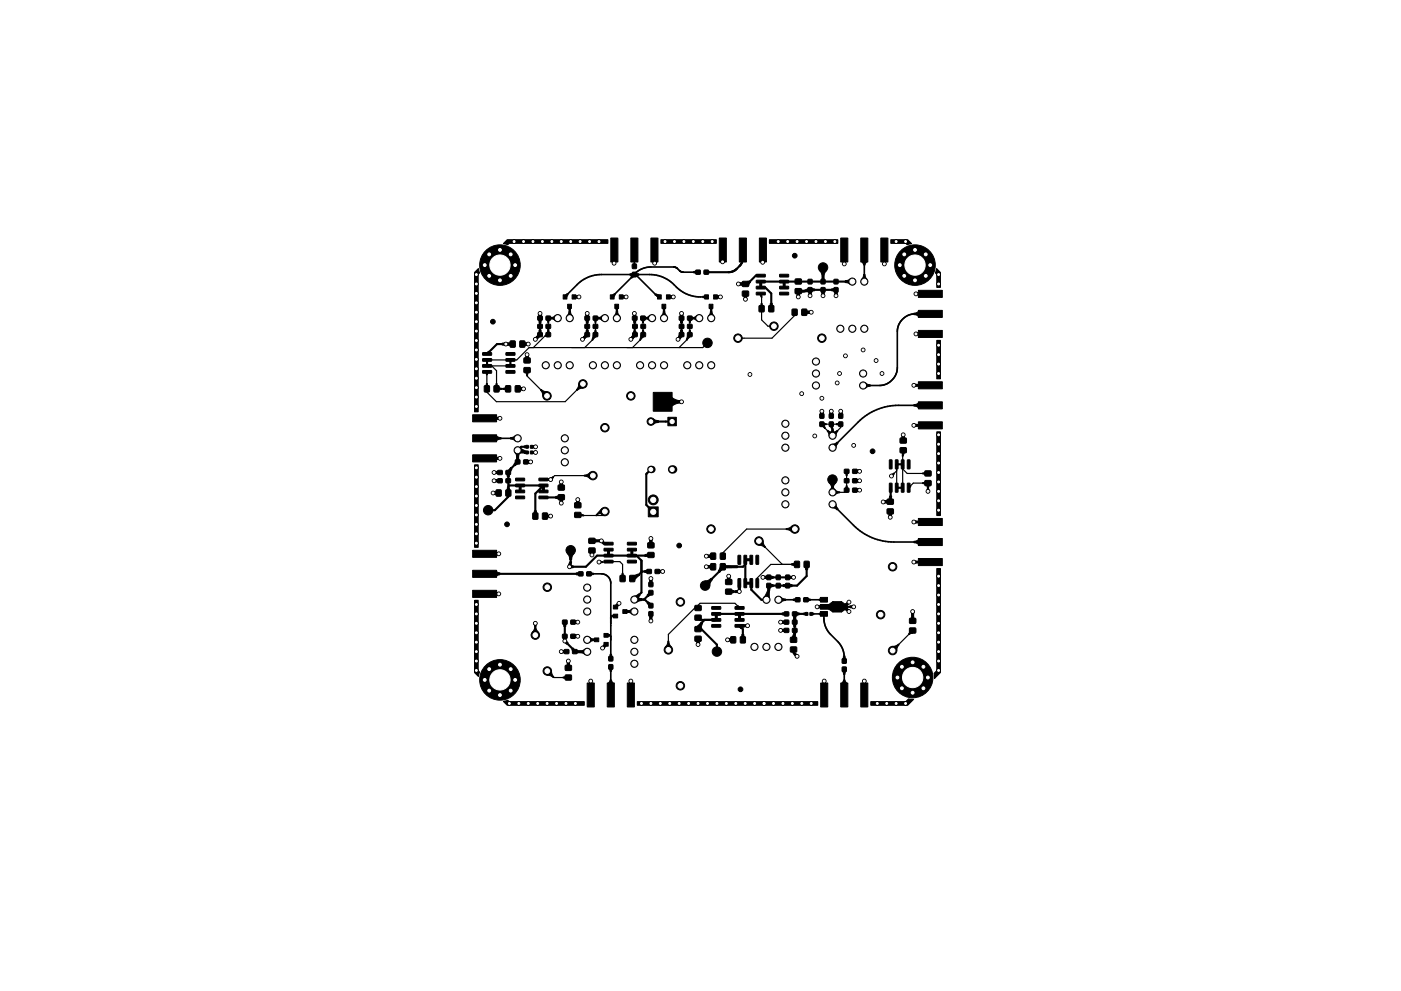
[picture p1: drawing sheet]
<svg xmlns="http://www.w3.org/2000/svg" width="297mm" height="210mm" viewBox="0 0 297 210" stroke-linecap="round" stroke-linejoin="round" font-family="sans-serif">
<g fill="#000" stroke="#000" stroke-width=".21">
<path d="M130 55h.5v.6l-.3 .4-.3-.4zM130.2 52.7l.6 .9-.3 .6h-.5l-.3-.6zM129.5 50.5h1.5v5.1h-1.5zM134 58.3l.6-.2-.1 .6-.5 .3-.3-.2zM133.6 58.1l.6-.2 .5 .3-.5 .4-.6-.2zM134.1 56l.8 .1v.9l-.8-.1zM134.1 57.8h.8v.9h-.8zM134.3 58.2l.5-.3 .6 .2v.3l-.6 .2zM134.5 52.7l.5 .9-.3 .6h-.4l-.3-.6zM133.8 50.5h1.4v5.1h-1.4zM138.6 55.1h.4l.1 .5-.3 .4-.3-.4zM138.8 52.7l.5 .9-.3 .7h-.4l-.4-.7z"/>
<path d="M138 50.5h1.5v5.1h-1.5zM147.1 57.6l.6-.2 .5 .3-.5 .4-.6-.2zM147.5 57.3h.9l.1 .8-.9 .1zM149.3 57.3h.9v.8l-.9 .1zM153 54.8h.4l.1 .5-.3 .4-.3-.4zM153.2 52.7l.6 .9-.4 .7h-.4l-.3-.7zM152.5 50.5h1.5v5.1h-1.5zM156.4 60.2l.4-.2h.5v.5h-.5zM157.5 52.7l.5 .9-.3 .6h-.4l-.3-.6zM156.8 50.5h1.4v5.1h-1.4zM157.4 59.7h1.3v1l-1.3 .1zM158.5 59.7l.4-.1 .2 .3-.4 .6-.7 .2 .2-.7z"/>
<path d="M160.7 58.3l.7 .2-.7 .2zM161.3 59.6l.2 .7h-.4zM161.2 59.7l.7-.2v.5zM161.5 54.8h.5v.6l-.3 .4-.3-.4zM160.4 58.2h1.8l.1 .5-.2 .1h-1.7zM160.4 59.5h1.8l.1 .4-.2 .1h-1.7zM161.7 52.7l.6 .9-.3 .6h-.5l-.3-.6zM161 50.5h1.5v5.1h-1.5zM166.3 59.6l.2 .7h-.5zM165.3 59.5h1.8l.1 .4-.1 .1h-1.7zM165.3 58.2h1.8l.1 .5-.1 .1h-1.7zM168.6 59.2h1.3v1h-1.3z"/>
<path d="M171.3 59.3h.9l-.1 .9h-.8zM174.3 58.8h.4l.1 .6-.3 .6-.3-.6zM174.1 59.3h.8v.9h-.8zM174.5 56.3l.7 1.2-.4 .5-.1 .7h-.4l-.1-.7-.4-.5zM176.8 59.3h.9l-.1 .9h-.8zM178.8 55.2h.4l.1 .5-.3 .5-.3-.5zM179 52.7l.5 .9-.3 .6h-.4l-.3-.6zM178.3 50.5h1.4v5.1h-1.4zM179.2 59.5l1-.3 .9 .5-.9 .6-1-.3zM183.1 58.2h.3l.4 1-.5 .9-.6-.9zM183.3 54.7l.5 .9-.4 .6h-.3l-.4-.6zM182.5 50.5h1.5v5.1h-1.5z"/>
<path d="M187.3 55.2h.4l.1 .5-.3 .5-.3-.5zM187.5 52.7l.5 .9-.3 .6h-.4l-.3-.6zM186.7 50.5h1.6v5.1h-1.6zM103.2 77h.2l.1 .4-.2 .4-.2-.4zM103.3 76.2l.2 .4-.1 .4h-.2l-.1-.4zM103.3 78.8l.2 .3-.2 .4h-.2v-.4zM103.2 77.6l.3-.2 .4 .1v.2l-.4 .1zM103.2 76.4l.3-.2 .4 .1v.2l-.4 .1zM103.5 74.5l.3 .3-.6 .4zM102.3 74.8h1.8l.1 .5-.1 .1h-1.7zM102.3 76.1h1.8l.1 .4-.1 .2h-1.7zM102.3 77.4l1.8-.1 .1 .5-.1 .1h-1.7z"/>
<path d="M102.3 78.6h1.8l.1 .5-.1 .1h-1.7zM106.5 72.8l.5-.1 .4 .3-.4 .3-.5-.1zM107.1 73l.4-.3 .5 .1v.4l-.5 .1zM108.1 77h.2l.1 .4-.2 .4-.2-.4zM107.6 77.5l.4-.1 .3 .2-.3 .2-.4-.1zM107.6 76.3l.4-.1 .3 .2-.3 .2-.4-.1zM108.2 76.2l.2 .4-.1 .4h-.2l-.1-.4zM108.1 76.4l.3-.2 .4 .1v.2l-.4 .1zM107.6 72.8l.7-.2 .7 .4-.7 .4-.7-.2zM108.2 72.4h1v1.2h-1zM107.3 78.6h1.8l.1 .5-.1 .1h-1.7zM107.3 77.4l1.8-.1 .1 .5-.1 .1h-1.7z"/>
<path d="M107.3 76.1h1.8l.1 .4-.1 .2h-1.7zM107.3 74.8h1.8l.1 .5-.1 .1h-1.7zM110.2 72.4h1.1l-.1 1.2h-1zM110.5 73l.7-.4 .7 .2v.4l-.7 .2zM111.5 75.3h.5l.1 .8-.3 .6-.4-.6zM111.8 75.1l.2 .4v.5h-.5v-.5zM111.8 78.3l.3 .6-.2 .8h-.3l-.2-.8zM111.2 72.8l.5-.1 .5 .3-.5 .3-.5-.1zM111.1 78h1.3v1h-1.3zM111.1 76h1.3v1h-1.3zM113.5 71.6l.4-.3 .3 .3-.3 .4-.5 .1zM114 71l.7-.2-.2 .7-.5 .3-.3-.3z"/>
<path d="M114.3 66.6h.4l.1 .6-.3 .5-.3-.5zM114.3 70.1h.4l.1 .6-.3 .5-.3-.5zM114.5 66.3l.3 .5-.1 .5h-.4l-.1-.5zM114 67.1h.9l.1 .8h-.9zM114 70.6h.9l.1 .8h-.9zM114 68.8h.9l.1 .8-.9 .1zM114.5 67.3l.3 .5-.1 .6h-.4l-.1-.6zM115.5 71.2l.9-.4-.2 .7zM116.1 69.6h.3l.2 1.1-.4 .5-.3-.5zM115.8 67.1h.9v.8h-.9zM115.8 70.6h.9v.8h-.9zM115.8 68.8h.9v.8l-.9 .1z"/>
<path d="M116.2 67.3l.4 .5-.2 .6h-.3l-.2-.6zM116 67.5l.6-.3 .6 .2v.2l-.6 .2zM116.7 67.4l.6-.1 .4-.3 .9 .5-.9 .5-.4-.3-.6-.1zM119.4 62.5h.8v.9h-.8zM120.4 64.5h.7v.9h-.7zM119.8 62.6l.4-.3 .3 .2-.3 .5-.5 .1zM120.6 66h.4l.3 1-.5 .9-.5-.9zM120.8 64.8l.2 .5v.5h-.4l-.1-.5zM121.3 62.5h.8v.9h-.8zM121.5 63l.5-.3 .5 .1v.4l-.5 .1zM122 62.8l.5-.1 .4 .3-.4 .3-.5-.1zM123.5 71.6l.4-.3 .3 .3-.3 .4-.5 .1z"/>
<path d="M124 71l.6-.2-.1 .7-.5 .3-.3-.3zM124.3 70.1h.4l.1 .6-.3 .5-.3-.5zM124.3 66.6h.4l.1 .6-.3 .5-.3-.5zM124.5 66.3l.3 .5-.1 .5h-.4l-.1-.5zM124 67.1h.9l.1 .8h-.9zM124 68.8h.9l.1 .8-.9 .1zM124 70.6h.9l.1 .8h-.9zM124.5 67.3l.3 .5-.1 .6h-.4l-.1-.6zM125.8 71l.6-.2-.2 .7-.3 .2-.2 .5-.2-.1zM126.1 70.1h.3l.2 .6-.4 .5-.3-.5zM125.8 67.1h.9v.8h-.9zM125.8 68.8h.9v.8l-.9 .1z"/>
<path d="M125.8 70.6h.9v.8h-.9zM126.2 67.3l.4 .5-.2 .6h-.3l-.2-.6zM126 67.5l.6-.3 .6 .2v.2l-.6 .2zM126.7 67.4l.6-.1 .4-.3 .9 .5-.9 .5-.4-.3-.6-.1zM129.4 62.5h.8v.9h-.8zM130.3 64.5h.9v.9h-.9zM129.8 62.6l.4-.3 .3 .2-.3 .5-.5 .1zM130.6 66h.4l.3 1-.5 .9-.5-.9zM130.8 64.8l.2 .5v.5h-.4l-.1-.5zM131.3 62.5h.8v.9h-.8zM131.5 63l.5-.3 .5 .1v.4l-.5 .1zM132 62.8l.5-.1 .4 .3-.4 .3-.5-.1z"/>
<path d="M133.8 71.6l.4-.3 .3 .3-.4 .4-.5 .1zM134.2 71l.6-.2-.2 .7-.5 .5-.3-.3zM134.5 66.3l.3 .5v.6h-.4l-.2-.6zM134.4 70.2h.4l.1 .5-.3 .5-.3-.5zM134.1 67.1h.9v.8h-.9zM134.6 67.3l.3 .5-.1 .6h-.4l-.1-.6zM134.2 70.6h.9v.8h-.9zM134.2 68.8h.9v.8l-.9 .1zM135.9 71l.6-.2-.1 .7-.3 .2-.3 .5-.2-.1zM136.2 70h.2l.3 .7-.3 .5-.3-.5zM135.9 67.1h.9v.8h-.9zM136.3 67.3l.3 .5-.2 .6h-.2l-.2-.6z"/>
<path d="M135.9 70.6h.9v.8h-.9zM135.9 68.8h.9v.8l-.9 .1zM136.1 67.5l.6-.3 .6 .2v.2l-.6 .2zM136.7 67.4l.6-.1 .4-.3 .9 .5-.9 .5-.4-.3-.6-.1zM138.8 62.6l.3-.3 .7 .3 .1 .5-.5-.1zM139.4 62.5h.8v.9h-.8zM140.3 64.5h.9v.9h-.9zM140.6 66h.4l.3 1-.5 .9-.5-.9zM140.8 64.8l.2 .5v.5h-.4l-.1-.5zM141.3 62.5h.8v.9h-.8zM141.5 63l.5-.3 .5 .1v.4l-.5 .1zM142 62.8l.5-.1 .4 .3-.4 .3-.5-.1z"/>
<path d="M143.8 71.6l.4-.3 .3 .3-.4 .4-.5 .1zM144 71l.6-.2-.1 .7-.5 .6-.3-.3zM144.3 70.1h.4l.1 .6-.3 .5-.3-.5zM144.3 66.6h.4l.1 .6-.3 .5-.3-.5zM144.5 66.3l.3 .5-.1 .5h-.4l-.1-.5zM144 68.8h.9l.1 .8-.9 .1zM144 70.6h.9l.1 .8h-.9zM144 67.1h.9l.1 .8h-.9zM144.5 67.3l.3 .5-.1 .6h-.4l-.1-.6zM145.8 71l.6-.2-.2 .7-.3 .2-.2 .5-.2-.1zM146.1 70.1h.3l.2 .6-.4 .5-.3-.5zM145.8 68.8h.9v.8l-.9 .1z"/>
<path d="M145.8 70.6h.9v.8h-.9zM145.8 67.1h.9v.8h-.9zM146.2 67.3l.4 .5-.2 .6h-.3l-.2-.6zM146 67.5l.6-.3 .6 .2v.2l-.6 .2zM146.7 67.4l.6-.1 .4-.3 .9 .5-.9 .5-.4-.3-.6-.1zM149.4 62.5h.8v.9h-.8zM149 62.8l.5-.1 .5 .3-.5 .3-.5-.1zM150.3 64.5h.9v.9h-.9zM150.6 66h.4l.3 1-.5 .9-.5-.9zM150.8 64.8l.2 .5v.5h-.4l-.1-.5zM151.3 62.5h.8v.9h-.8zM151.5 63l.5-.3 .5 .1v.4l-.5 .1z"/>
<path d="M152 62.8l.5-.1 .4 .3-.4 .3-.5-.1zM157.8 62.7h.5v.5l-.3 .5-.2-.5zM156.9 60l.7-.1 .7 .3-.7 .4-.7-.1zM158 62l.4 .7-.1 .7h-.5l-.1-.7zM157.4 61.8h1.3v1h-1.3zM161.3 62.2l.3 .9h-.2l-.3-.6zM161.1 60.4h.4l-.2 .7zM161.4 64.4h.2l.3 .7-.4 .7-.4-.7zM161 64.9h1v1.2h-1zM161.2 61l.7-.2v.4zM160.4 60.8l1.8-.1 .1 .5-.2 .1h-1.7zM160.4 62h1.8l.1 .5-.2 .1h-1.7z"/>
<path d="M163.3 64.4h.4l.2 .7-.4 .7-.4-.7zM163 64.9h1v1.2h-1zM166 60.4h.5l-.2 .7zM165.3 62h1.8l.1 .5-.1 .1h-1.7zM165.3 60.8l1.8-.1 .1 .5-.1 .1h-1.7zM168 65.6h1v1.3h-1zM169 62.2h.5v.5l-.2 .5-.3-.5zM169.3 61.5l.3 .7-.1 .7h-.5l-.1-.7zM169 61.8l.7-.4 .7 .2v.4l-.7 .2zM168.6 61.3h1.3v1h-1.3zM170 65.6h1v1.3h-1zM170.3 66.2l.6-.3 .8 .1v.5l-.8 .1z"/>
<path d="M170.5 61.6l.9-.4 .6 .3-.6 .3-.9 .2zM171.5 62h.5v.5l-.3 .4-.2-.4zM171.3 61l.9 .1-.1 .9-.8-.1zM171.7 61.3l.4 .5-.1 .6h-.5l-.1-.6zM171.5 61.5l.6-.3 .6 .1v.4l-.6 .1zM171.2 66h.5l.5 .2-.5 .3h-.5zM174.3 62h.4l.1 .5-.3 .4-.3-.4zM174.1 61l.8 .1v.9l-.8-.1zM174.5 61.3l.3 .5-.1 .6h-.4l-.1-.6zM176.3 61.3l.6-.1 .6 .3-.6 .3-.6-.1zM177 62h.5v.5l-.2 .4-.3-.4zM176.8 61l.9 .1-.1 .9-.8-.1z"/>
<path d="M177.3 61.3l.3 .5-.1 .6h-.5l-.1-.6zM194 62.3l.5-.2h.5v.5h-.5zM194 70.8l.5-.2h.5v.5h-.5zM193.7 66.4l1-.3 .9 .5-.9 .5-1-.3zM195.8 62.1l.9-.3 .9 .5-.9 .6-.9-.3zM195.8 70.6l.9-.3 .9 .5-.9 .6-.9-.3zM194.7 65.8h5.1v1.5h-5.1zM194.7 61.6h5.1v1.5h-5.1zM194.7 70.1h5.1v1.5h-5.1zM100.2 88h5.1v1.5h-5.1zM100.2 96.5h5.1v1.5h-5.1zM100.2 92.2h5.1v1.5h-5.1z"/>
<path d="M102.4 97.2l.9-.5 .9 .3v.5l-.9 .3zM102.4 88.7l.9-.5 .9 .3v.5l-.9 .3zM103.1 81.4h.2l.3 .7-.4 .7-.4-.7zM102.7 81.9h1v1.2h-1zM104.6 100.2l.4-.2h.5v.5h-.5zM104.4 93l.9-.5 .9 .3v.4l-.9 .3zM105.2 81.4h.2l.3 .7-.4 .7-.4-.7zM104.8 81.9h1v1.2h-1zM105 82.5l.7-.4 .7 .3v.2l-.7 .3zM105.2 97h.5l.5 .2-.5 .3h-.5zM105.2 88.5h.5l.5 .2-.5 .3h-.5zM105.5 99.8h.9l.1 .8-.9 .1z"/>
<path d="M106.6 82.4l.7-.3 .7 .4-.7 .4-.7-.3zM107.3 99.8h.9v.8l-.9 .1zM107.2 81.9h1v1.2h-1zM108.3 99.2l.3 .3-.4 .7-.6 .2 .2-.6zM109.3 98l.6-.2-.2 .7-.5 .3-.3-.3zM109.5 97.1h.5l.1 .6-.3 .5-.4-.5zM109.3 97.6h.9v.8h-.9zM108.2 92.8l1-.3 .9 .5-.9 .5-1-.3zM109.3 81.9h1v1.2h-1zM109.5 82.5l.7-.4 .7 .2v.4l-.7 .2zM109.8 95.2l.5 .9-.3 .9h-.5l-.3-.9zM109.4 95.5l.9-.5 1.4 .8v.4l-.9-.3-.5 .2z"/>
<path d="M110.2 82.3l.5-.1 .5 .3-.5 .3-.5-.1zM111.2 95.8l.7 .2-.7 .2zM111.2 94.6l.7 .2-.7 .2zM111 97.6h.9l.1 .8h-.9zM111.3 98l.5-.3 .6 .1v.4l-.6 .1zM111.5 94.5h.5v.6h-.5zM111.5 95.7h.5v.6h-.5zM111.7 97.8l.5-.1 .5 .3-.5 .3-.5-.1zM112.5 94.5h.5v.6h-.5zM112.5 95.7h.5v.6h-.5zM112.6 96l.7-.2v.4zM112.6 94.8l.7-.2v.4z"/>
<path d="M112.8 95.8l.5-.1 .4 .3-.4 .3-.5-.1zM112.8 94.6l.5-.1 .4 .3-.4 .3-.5-.1zM114.7 82.6l.6 .4 .7 .1 .3 1.2-1.2-.3-.1-.7-.4-.5zM122.7 81.5l1.2-.3-.3 1.1-.7 .2-.5 .4-.2-.2 .4-.6zM137.6 89.4l1-.5 1 .3v.5l-1 .3zM141.6 88.5h1.8v1.8h-1.8zM139.5 85.2l2.4-1.3a3.5 3.5 0 0 0 2.6 1.1v.5a3.5 3.5 0 0 0-2.6 1.1zM138.5 83.2h4v4h-4zM143.7 85h.5l.5 .2-.5 .3h-.5zM174 87.3h.5l.1 .6-.3 .6-.4-.6zM173.8 89.5l.9 .1-.1 .9-.8-.1zM173.8 87.8h.9l-.1 .9h-.8z"/>
<path d="M174.3 87.1l.2 .4v.5h-.5v-.5zM174 90l.6-.3 .6 .2v.2l-.6 .2zM174.1 89.8l.6 .2 .3 .8-.2 .1-.5-.4zM175.4 91.4l.1-.1 .5 .3 .5 .1 .3 1-1-.3-.1-.5zM176 87.3h.5l.1 .6-.3 .6-.4-.6zM175.8 89.5l.9 .1-.1 .9-.8-.1zM175.8 87.8h.9l-.1 .9h-.8zM176.3 87.1l.2 .4v.5h-.5v-.5zM176.3 89.8l.3 .5-.1 .4 .1 .5h-.2l-.5-.9zM176.4 90.9h.2l.1 .6 .3 .4-.5 .9-.5-.9 .3-.4zM176.5 91.7l.6-.1 .4-.3 .2 .1-.3 .5-.1 .5-1 .3zM176.5 94.2l1-.4 .2 .2-.4 1-1 .2z"/>
<path d="M177.3 89.9l.6-.2 .6 .3-.6 .3-.6-.2zM178 87.3h.5l.1 .6-.3 .6-.4-.6zM177.8 89.5l.9 .1-.1 .9-.8-.1zM177.8 87.8h.9l-.1 .9h-.8zM178.3 87.1l.2 .4v.5h-.5v-.5zM179 99.6h.9l.1 .8h-.9zM180.8 99.6h.9v.8h-.9zM181 100l.6-.3 .6 .1v.4l-.6 .1zM181.5 99.8l.5-.1 .4 .3-.4 .3-.5-.1zM182.6 81.8l.9-.5 1 .3v.4l-1 .3zM188.6 97.6l.5 .1v1.7l-.1 .1-.5-.1zM189.9 97.6l.5 .1v1.7l-.1 .1-.5-.1z"/>
<path d="M190.1 98.4l.2 .3-.1 .4h-.2l-.1-.4zM190 98.5l.3-.2 .4 .1v.2l-.4 .1zM191.3 97.9h.2l.1 .4-.2 .3-.2-.3zM190.8 98.4l.4-.1 .3 .2-.3 .2-.4-.1zM191.1 97.6l.6 .1v1.7l-.1 .1-.5-.1zM191.4 98.4l.2 .3-.1 .4h-.2l-.1-.4zM191.3 92.3h.4l.2 .8-.4 .6-.4-.6zM191.5 92.1l.3 .4-.1 .5h-.4l-.1-.5zM191.5 95.3l.4 .6-.4 .9h-.2v-.5l-.2-.4zM190.9 95h1.2v1h-1.2zM190.9 93h1.2v1h-1.2zM192.4 97.6l.6 .1v1.7l-.2 .1-.4-.1z"/>
<path d="M193.6 81.7l.4-.2h.5v.5h-.5zM193.6 90.2l.4-.2h.5v.5h-.5zM193.8 85.8l.9-.3 .9 .5-.9 .5-.9-.3zM196.1 99.9h1.3v1l-1.3 .1zM195.8 81.5l.9-.3 .9 .5-.9 .6-.9-.3zM195.8 90l.9-.3 .9 .5-.9 .6-.9-.3zM194.7 89.5h5.1v1.5h-5.1zM194.7 81h5.1v1.5h-5.1zM194.7 85.2h5.1v1.5h-5.1zM100.2 116.7h5.1v1.5h-5.1zM102.4 117.5l.9-.5 .7 .3v.4l-.7 .3zM104.4 104.6l.4-.3 .5 .1v.4l-.5 .1z"/>
<path d="M104.6 102l.4-.3 .5 .1v.4l-.5 .1zM105 117.3l.5-.1 .4 .3-.4 .3-.5-.1zM104.6 104.4l.7-.2 .7 .4-.7 .4-.7-.2zM105.2 104h1v1.2h-1zM105.1 100l.6-.1 .5 .3-.5 .4-.6-.1zM105.1 101.8l.6-.1 .5 .3-.5 .3-.6-.1zM105.5 101.6h.9l.1 .8h-.9zM107.6 103.5h.4l.2 .7-.4 .7-.4-.7zM107.3 101.6h.9v.8h-.9zM107.8 100l.3 .6-.1 .6h-.4l-.2-.6zM107.3 104h1v1.2h-1zM109.7 102.8l.7 .2-.7 .2z"/>
<path d="M110.3 102.9l.2 .7h-.4zM110.1 103.7h.4l-.2 .7zM110.2 103l.7-.2v.4zM109.3 101.5l1.8-.1 .1 .5-.1 .1h-1.7zM109.3 102.7h1.8l.1 .5-.1 .1h-1.7zM109.3 104h1.8l.1 .4-.1 .2h-1.7zM109.3 105.3l1.8-.1 .1 .5-.1 .1h-1.7zM113.3 108.4h.4l.2 .7-.4 .7-.4-.7zM113 108.9h1v1.2h-1zM114.6 102.8l.7 .2-.7 .2zM114.7 103.3l.6-.4-.3 .7zM115.2 102.9l.2 .7h-.4z"/>
<path d="M115 103.7h.4l-.2 .7zM115.1 101.7l.3-.2 .4 .1v.2l-.4 .1zM115.1 105.5l.7-.2v.4zM115 108.9h1.1l-.1 1.2h-1zM115.3 109.5l.7-.4 .7 .3v.2l-.7 .3zM114.3 105.3l1.8-.1 .1 .5-.1 .1h-1.7zM114.3 104h1.8l.1 .4-.1 .2h-1.7zM114.3 102.7h1.8l.1 .5-.1 .1h-1.7zM114.3 101.5l1.8-.1 .1 .5-.1 .1h-1.7zM115.9 101.6l.6-.1 .4 .2-.4 .3-.6-.2zM116 109.4l.5-.2 .4 .3-.4 .3-.5-.2zM116.8 101.4l.4-.3 .2 .2-.3 .4-.5 .2z"/>
<path d="M118.8 106h.4l.1 .5-.3 .4-.3-.4zM118.8 102.3h.4l.2 .7-.4 .7-.4-.7zM117.8 105.3l.8-.2 .7 .4-.7 .4-.8-.1zM119 102.1l.3 .4-.1 .5h-.4l-.1-.5zM119 105.2l.4 .7-.2 .7h-.4l-.2-.7zM118.4 105h1.2v1h-1.2zM118.4 102.9h1.2v1l-1.2 .1zM120.6 120.2l.4-.2h.5v.5h-.5zM120.8 119.2h.4l-.4 1.2-.3-.4zM121 116.3l.7 1.2-.4 .5-.1 .7h-.4l-.1-.7-.4-.5zM122.3 106.1h.4l.2 .7-.4 .7-.4-.7zM122.5 105.8l.3 .5-.1 .5h-.4l-.1-.5z"/>
<path d="M122.2 109.2l.7-.3 .9 .4v.2h-.5l-.4 .1zM121.9 108.7h1.2v1l-1.2 .1zM121.9 106.7h1.2v1h-1.2zM125.3 117h.4l.1 .5-.3 .4-.3-.4zM125.2 114.7l.7-.3 .7 .1v.5l-.7 .1zM124.9 114.2h1.2v1l-1.2 .1zM124.9 116.3h1.2v1h-1.2zM123.9 100.8l.6-.1 .6-.4 1 .6-1 .6-.6-.4-.6-.1zM126.8 119.2l.5-.2 .5 .1v.3l-.5 .1zM126.7 114.5h.5l.5 .2-.5 .3h-.5zM127.4 114.6l.5 .2 .3 .4-.3 .3-.4-.4zM128.4 115.1l.7 .2-.7 .3z"/>
<path d="M128.4 117.7l.7 .2-.7 .2zM127.6 107.9l1.1 .6-1.1 .6-.3-.1h-.4l-.5 .5v-.3zM128.3 119.1l.5-.1 .3 .2-.8 .2zM129 116.5l.2 .7h-.4zM128.8 117.3h.4l-.2 .7zM128.9 119.2l.3-.2h.4v.3h-.4zM128.9 117.9l.7-.2v.4zM128.1 115.1l1.8-.1 .1 .5-.1 .1h-1.7zM128.1 116.4l1.8-.1 .1 .5-.1 .1h-1.7zM128.1 117.6h1.8l.1 .5-.1 .1h-1.7zM128.1 118.9h1.8l.1 .4-.1 .2h-1.7zM133.4 117.7l.7 .2-.7 .2z"/>
<path d="M134 116.5l.2 .7h-.4zM133.8 117.3h.4l-.2 .7zM133.9 117.9l.7-.2v.4zM133 118.9h1.8l.1 .4-.1 .2h-1.7zM133 117.6h1.8l.1 .5-.1 .1h-1.7zM133 116.4l1.8-.1 .1 .5-.1 .1h-1.7zM133 115.1l1.8-.1 .1 .5-.1 .1h-1.7zM137.8 114.6h.4l.2 .7-.4 .7-.4-.7zM136.7 117.7l.9-.3 .7 .3-.7 .4h-.9zM138 114.1l.3 .4-.1 .5h-.4l-.1-.5zM137.4 117.2h1.2v1l-1.2 .1zM137.4 115.2h1.2v1h-1.2z"/>
<path d="M137.5 107.5h2v2.1h-2zM149.6 118l.4-.3 .5 .1v.4l-.5 .1zM149.6 120.2l.4-.2h.5v.5h-.5zM150.1 117.8l.7-.2 .7 .4-.7 .4-.7-.2zM150.7 117.4h1v1.2h-1zM150.7 119.6h1v1.3h-1zM153 119.9l3.4 .1v.5l-3.4 .1 .6-.4zM152.7 117.4h1.1l-.1 1.2h-1zM152.7 119.6h1.1l-.1 1.3h-1zM156.5 117.8l.5 .1v1.7l-.1 .1-.4-.1zM157.8 117.8l.5 .1v1.7l-.1 .1-.5-.1zM158 118.6l.2 .8h-.4z"/>
<path d="M157.9 118.8l.7-.2v.4zM158.7 118.6l.7 .2-.7 .2zM159 117.8l.6 .1v1.7l-.1 .1-.5-.1zM160.3 117.8l.6 .1v1.7l-.2 .1-.4-.1zM160.6 114.5l1.2 .3 .1 .7 .4 .5-.2 .2-.5-.4-.7-.1zM166.7 112.1l.6-.1 .6-.4 1.1 .6-1.1 .7-.6-.4-.6-.1zM167.8 119.6l.8-.2 .6 .3-.6 .4-.8-.2zM168.5 119.1h1v1.3h-1zM170.5 119.1h1v1.3h-1zM176.4 102.9h.2l.1 .6 .3 .4-.5 .9-.5-.9 .3-.4zM176.2 104.5l.9-.6 .4 .3 .5 .1v.3l-.5 .1-.4 .3zM176.5 101.3l.7 1.2-.4 .6-.2 .7h-.2l-.2-.7-.4-.6z"/>
<path d="M176.3 106.7l1 .3 .4 1-.2 .2-1-.5zM179.4 103.1h.2l.2 .6-.3 .5-.3-.5zM179 103.6h.9l.1 .8h-.9zM179 101.6h.9l.1 .8h-.9zM179.5 99.8l.3 .5-.2 .6h-.2l-.2-.6zM180.8 103.6h.9v.8h-.9zM180.8 101.6h.9v.8h-.9zM181 102l.6-.3 .6 .1v.4l-.6 .1zM181 104l.6-.3 .6 .1v.4l-.6 .1zM181.5 101.8l.5-.1 .4 .3-.4 .3-.5-.1zM181.5 103.8l.5-.1 .4 .3-.4 .3-.5-.1zM187.1 106.5l.4-.3h.6v.5l-.6 .1z"/>
<path d="M188.5 109h.5v.5l-.3 .4-.2-.4zM188.6 102.5l.5 .1v1.7l-.1 .1-.5-.1zM187.6 106.2l.7-.1 .7 .3-.7 .4-.7-.1zM188.8 103.3l.3 .8h-.5zM188.6 105.2h.5v.8l-.4 .7-.3-.7zM188.7 108.2l.4 .7-.1 .7h-.5l-.1-.7zM188.1 105.9h1.3v1l-1.3 .1zM188.1 108h1.3v1h-1.3zM189 100.6l.5-.2 .1 .1-.2 .5-.5 .1zM190 102.9h.2l.1 .4-.2 .3-.2-.3zM189.9 102.5l.5 .1v1.7l-.1 .1-.5-.1zM190 103.5l.3-.2 .4 .1v.2l-.4 .1z"/>
<path d="M191.3 102.9h.2l.1 .4-.2 .3-.2-.3zM190.8 103.4l.4-.1 .3 .2-.3 .2-.4-.1zM191.1 102.5l.6 .1v1.7l-.1 .1-.5-.1zM192.4 102.5l.6 .1v1.7l-.2 .1-.4-.1zM192.7 103.2l.3-.2 .1 .1-.2 .4-.3 .1zM193.6 110.7l.4-.2h.5v.5h-.5zM193.6 119.2l.4-.2h.5v.5h-.5zM193.8 114.8l.9-.3 .9 .5-.9 .5-.9-.3zM196.6 103.5h.3l.1 .5-.3 .4-.2-.4zM195.6 100.3l.7-.2 .7 .3-.7 .4-.7-.2zM195.6 102.4l.7-.3 .7 .4-.7 .4-.7-.3zM196.7 102.2l.4 .7-.2 .7h-.3l-.2-.7z"/>
<path d="M196.1 102h1.3v1h-1.3zM195.8 110.5l.9-.3 .9 .5-.9 .6-.9-.3zM195.8 119l.9-.3 .9 .5-.9 .6-.9-.3zM194.7 118.5h5.1v1.5h-5.1zM194.7 110h5.1v1.5h-5.1zM194.7 114.2h5.1v1.5h-5.1zM100.2 125.2h5.1v1.5h-5.1zM100.2 121h5.1v1.5h-5.1zM102.4 126l.9-.5 .7 .3v.4l-.7 .3zM104.4 121.7l.9-.5 .7 .3v.5l-.7 .3zM105 125.8l.5-.1 .4 .3-.4 .3-.5-.1zM113.4 132.9h.2l.1 .7 .4 .5-.6 1.1-.6-1.1 .4-.5z"/>
<path d="M113.5 132.1l.3 .4-.2 .5h-.2l-.2-.5zM118.8 138.2l.5-.2h.5v.5h-.5zM119.5 135.2h.5v.5l-.2 .5-.3-.5zM119.3 131.6h.9v.8h-.9zM119.3 134.6h.9v.8h-.9zM119.8 131.8l.3 .5-.1 .6h-.5l-.1-.6zM119.6 135.9l.5 .1 .4 .4-.3 .3-.4-.3zM119.2 138l.6-.1 .5 .3-.5 .4-.6-.1zM119.7 137.8h.9v.8l-.9 .1zM121.2 137.8l.3-.3 .4 .3 .1 .6-.6-.2zM121 131.6h.9l.1 .8h-.9zM121 134.6h.9l.1 .8h-.9z"/>
<path d="M121.3 132l.5-.3 .6 .1v.4l-.6 .1zM121.3 135l.5-.3 .6 .1v.4l-.6 .1zM121.4 137.8h.9v.8l-.9 .1zM121.7 138.2l.5-.3 .8 .2v.4l-.8 .1zM121.7 131.8l.5-.1 .5 .3-.5 .3-.5-.1zM121.7 134.8l.5-.1 .5 .3-.5 .3-.5-.1zM122.2 121.5l.6-.1 .5 .3-.5 .4-.6-.1zM122.7 121.3h.9v.8l-.9 .1zM123 138.1l1-.3 .9 .5-.9 .5-1-.3zM124.1 135.7l.9-.5 1 .4v.3l-1 .4zM124.4 121.3h.9v.8l-.9 .1zM124.7 121.7l.5-.3 .6 .2v.3l-.6 .2z"/>
<path d="M125.7 135.6l.5-.1 .5 .2-.5 .3-.5-.1zM126.1 135.3h.8v.8h-.8zM127.8 137.1l.4-.3 .3 .3-.4 .4-.5 .1zM128.1 136.7l.5-.1-.1 .5-.4 .4-.3-.3zM128.3 134.8l.5-.3 .5 .1v.4l-.5 .1zM128.1 136.3h.8v.8h-.8zM128.1 134.4h.8v.8h-.8zM129.3 138.8h.4l.1 .6-.3 .6-.3-.6zM129.1 139.3h.8v.9h-.8zM130.1 128.4h.8v.8h-.8zM130.1 130.3h.8v.8h-.8zM129.7 130.5l.5-.1 .5 .3-.5 .3-.5-.1z"/>
<path d="M130.5 128.4l.4-.4 .3 .3-.3 .5-.5 .1zM130.9 128l.5-.1-.2 .5-.4 .3-.3-.3zM132.1 129.3h.8v.8h-.8zM131.9 121.6h.2l.3 .7-.4 .7-.4-.7zM131.5 122.1h1v1.3h-1zM132.3 129.7l.5-.2 .5 .1v.3l-.5 .1zM133.5 122.1h1.1l-.1 1.3h-1zM133 129.6l1-.4 .9 .5-.9 .6-1-.4zM134.1 127.2l.9-.5 1 .3v.4l-1 .3zM134.1 122.2l1.2-.4 .3 .3-1 .6-.7 .2zM134.5 126.5l.9-.5 .3 .3-.5 .9-1 .3zM137.2 128l.3-.3 .5 .3 .1 .6-.6-.1z"/>
<path d="M136.7 121l.6-.1 .5 .3-.5 .4-.6-.1zM137.2 120.8h.9v.8l-.9 .1zM137.5 125.8l.6-.2-.1 .6-.5 .4-.3-.3zM137.8 131h.4l.1 .5-.3 .4-.3-.4zM137.8 123.1h.4l.1 .6-.3 .5-.3-.5zM137.6 125.3h.8v.9h-.8zM137.6 123.5l.8 .1v.9l-.8-.1zM137.6 128l.8 .1v.9l-.8-.1zM137.6 129.8h.8v.9h-.8zM138 122.6l.3 .4-.1 .5h-.4l-.1-.5zM138 130l.3 .6-.1 .6h-.4l-.1-.6zM138.9 120.8h.9v.8l-.9 .1z"/>
<path d="M139.2 121.2l.5-.3 .6 .1v.5l-.6 .1zM139.7 121h.5l.5 .2-.5 .3h-.5zM141.6 136h.2l.1 .7 .4 .5-.6 1.1-.6-1.1 .4-.5zM147.8 136h.4l.1 .5-.3 .4-.3-.4zM148 135.3l.4 .6-.2 .8h-.4l-.2-.8zM147.4 128.5h1.2v1h-1.2zM147.4 130.5h1.2v1l-1.2 .1zM147.4 133h1.2v1h-1.2zM147.4 135h1.2v1h-1.2zM148.7 131.9l.3 .3-.4 1.3-.8 .2 .2-.8zM149.5 123.3l.7-.2 .6-.4 .3 .3-.5 .6-.1 .6-1.3 .4zM151.3 131.3l.7 .2-.7 .2z"/>
<path d="M150.1 120l.7-.1 .7 .3-.7 .4-.7-.1zM151.9 130.1l.2 .7h-.5zM151.6 130.9h.5l-.2 .7zM151.7 130.2l.7-.2v.5zM150.9 128.7h1.8l.1 .5-.1 .1h-1.7zM150.9 130h1.8l.1 .4-.1 .1h-1.7zM150.9 131.3l1.8-.1 .1 .5-.1 .1h-1.7zM150.9 132.5h1.8l.1 .5-.1 .1h-1.7zM152.7 120.3l.7-.2-.2 .7-.6 .7-.3-.3zM154.1 135.7l.4-.2h.5v.5h-.5zM154.3 122.3h.4l.2 .8-.4 .6-.4-.6zM154.5 122.1l.3 .4-.1 .5h-.4l-.1-.5z"/>
<path d="M154.2 125.5l.7-.4 .7 .2v.4l-.7 .2zM153.9 125h1.2v1h-1.2zM153.9 123h1.2v1h-1.2zM154.3 135.5l.7-.1 .7 .3-.7 .4-.7-.1zM154.9 135.1h1.1l-.1 1.3h-1zM156.3 128.6l.2-.1 .3 .2 .1 .4-.4-.1zM156.5 122.8l.5 .1v1.7l-.1 .1-.4-.1zM155.9 125.3l.6-.1 .4 .3-.4 .3-.6-.1zM156.8 123.6l.2 .7h-.5zM156.5 124.7h.5v.5l-.2 .5-.3-.5zM156.8 130.1l.2 .7h-.4zM156.6 130.9h.4l-.2 .7z"/>
<path d="M156.7 132.7l.7 .4-.3 .3zM156.7 132.8l.7-.2v.4zM155.9 132.5h1.8l.1 .5-.2 .1h-1.7zM155.9 131.3l1.8-.1 .1 .5-.2 .1h-1.7zM155.9 130h1.8l.1 .4-.2 .1h-1.7zM155.9 128.7h1.8l.1 .5-.2 .1h-1.7zM157.3 134.6h.4l.2 .7-.4 .7-.4-.7zM157 135.1h1v1.3h-1zM157.8 122.8l.5 .1v1.7l-.1 .1-.5-.1zM157.8 123.1h.4l-.2 .7zM157.9 123.7l.7-.2v.4zM157.7 132.6l.5-.1 .5 .2-.5 .3h-.5z"/>
<path d="M158.7 123.5l.7 .2-.7 .2zM159 122.8l.6 .1v1.7l-.1 .1-.5-.1zM159.3 123.6l.2 .7h-.4zM160.4 123.1h.3l.1 .4-.2 .3-.2-.3zM160.3 122.8l.6 .1v1.7l-.2 .1-.4-.1zM161.6 122.5l.4-.3 .5 .1v.4l-.5 .1zM162.8 125.2h.4l-.3 1 .1 .5-.5 .9-.5-.9zM162.1 122.3l.6-.1 .5 .3-.5 .3-.6-.1zM162.6 123.8h.8v.9h-.8zM162.6 122l.8 .1v.9l-.8-.1zM163 124l.3 .6-.1 .6h-.4l-.1-.6zM162.8 122.5l.5-.3 .6 .1v.4l-.6 .1z"/>
<path d="M162.8 124.2l.5-.3 .6 .1v.5l-.6 .1zM164.6 123.8h.8v.9h-.8zM164.6 122l.8 .1v.9l-.8-.1zM164.7 127.2l.9-.5 1 .4v.3l-1 .4zM165.3 133.7l.5-.2h.5v.5h-.5zM165.3 132l.5-.3 .5 .1v.4l-.5 .1zM165.8 133.5l.6-.1 .6 .3-.6 .4-.6-.1zM165.8 131.8l.6-.1 .6 .3-.6 .3-.6-.1zM165.8 130l.6-.1 .6 .3-.6 .4-.6-.1zM166.3 129.8h.9v.8l-.9 .1zM166.3 131.6h.9v.8h-.9zM166.3 133.3h.9v.8l-.9 .1z"/>
<path d="M166.1 124l.6-.1 .5 .3-.5 .4-.6-.1zM166.6 123.8h.8v.9h-.8zM166.6 122l.8 .1v.9l-.8-.1zM166.8 124.2l.5-.3 .6 .1v.5l-.6 .1zM167.5 122.3l.5-.1 .4 .3-.4 .3-.5-.1zM168.6 138.5l.4 .4 .1 .5-.5-.2-.3-.4zM168.3 134.4h.4l-.1 .9-.3 .7-.4-.7zM168.3 131.1h.4l.1 .6-.3 .5-.3-.5zM167.6 137.3h1.3v1h-1.3zM167.6 135.2h1.3v1l-1.3 .1zM168 129.8h.9l.1 .8-.9 .1zM168 131.6h.9l.1 .8h-.9z"/>
<path d="M168 133.3h.9l.1 .8-.9 .1zM168.5 130l.3 .6-.1 .6h-.4l-.1-.6zM168.5 131.8l.3 .5-.1 .6h-.4l-.1-.6zM168.3 130.2l.5-.3 .6 .1v.5l-.6 .1zM168.2 127.1l.6-.2 .5 .3-.5 .4-.6-.2zM168.7 126.8h.9v.8l-.9 .1zM170.4 130l.7 .2-.7 .3zM170.8 130h.5v.5h-.5zM170.4 126.8h.9v.8l-.9 .1zM170.7 127.2l.5-.3 .6 .2v.3l-.6 .2zM171 119.5l.4 .7-.2 .7h-.4l-.2-.7zM171.7 130h.5v.5h-.5z"/>
<path d="M171.9 130.2l.3-.1h.4v.3h-.4zM173.1 128.7l.4-.2h.5v.5h-.5zM173.9 128.2h1.8v1h-1.8zM173.9 126.7h1.5v1h-1.5zM173.9 129.7h1.5v1h-1.5zM173.7 130.1l.6-.2 .6 .3-.6 .4-.6-.2zM173.7 127.1l.6-.2 .6 .3-.6 .4-.6-.2zM173.8 128.5l.7-.1 .6 .3-.6 .4-.7-.1zM174.6 128.7l.6-.3 .6 .1v.5l-.6 .1zM176.6 127.6h1.8v2.2h-1.8zM175.6 128.3l1-.7v2.2l-1-.7zM178.4 127.6l.9 .6v1l-.9 .6z"/>
<path d="M178.2 128.5h.3l.5 .2-.5 .3h-.3zM178 128.5h.5l.5 .2-.5 .3h-.5zM178.6 128.7l.5-.2h.6v.5h-.6zM178.8 139.2l.3-.1 .2 .7-.3 .5-.3-.5zM178.7 128.6l.5 .2 .5 .4-.3 .3-.6-.3zM178.6 139.8h.8v.9h-.8zM179.3 129.3l.3-.3 .4 .4 .1 .5-.5-.2zM178.8 128.3l.6-.3 .3 .3-.5 .4-.5 .2zM179.6 127.8l.5-.2-.1 .5-.4 .4-.3-.3zM180.2 128.5h.5l.5 .2-.5 .3h-.5zM189.3 137.1l.6-.1 .6-.4 .1 .2-.3 .6-.2 .6-1.2 .3zM192.9 133.8l.8-.2-.2 .7-.7 .4-.2-.2z"/>
<path d="M193.3 130.6h.4l.2 .7-.4 .7-.4-.7zM193.5 129.6l.3 .4-.1 .5h-.4l-.1-.5zM192.9 133.3h1.2v1h-1.2zM192.9 131.2h1.2v1h-1.2zM115.7 142.1l1.2 .3 .2 .6 .3 .6-.1 .2-.6-.4-.6-.1zM120.3 140.6h.4l.2 .7-.4 .7-.4-.7zM119.4 143.6l.7-.2 .7 .3-.7 .4-.7-.2zM120.5 140.1l.3 .4-.1 .5h-.4l-.1-.5zM119.9 143.2h1.2v1l-1.2 .1zM119.9 141.2h1.2v1h-1.2zM124.5 144.9h1.5v5.1h-1.5zM125 146.3h.5l.3 .6-.6 .9-.5-.9z"/>
<path d="M125.2 144.3l.3 .5v.5h-.5v-.5zM128.8 144.9h1.4v5.1h-1.4zM129.3 144.3h.4l.3 .6-.5 .9-.5-.9zM129.1 141l.8 .1v.9l-.8-.1zM129.5 141.3l.3 .5-.1 .6h-.4l-.1-.6zM133 144.9h1.5v5.1h-1.5zM133.5 146.3h.5l.3 .6-.5 .9-.6-.9zM133.8 144.3l.2 .5v.5h-.5v-.5zM174 144.9h1.5v5.1h-1.5zM174.5 146.3h.5l.3 .6-.6 .9-.5-.9zM174.7 144.3l.3 .5v.5h-.5v-.5zM178.3 144.9h1.4v5.1h-1.4z"/>
<path d="M178.8 144.3h.4l.3 .6-.5 .9-.5-.9zM178.6 141.5l.8 .1v.9l-.8-.1zM179 141.9l.3 .6-.1 .6h-.4l-.1-.6zM182.5 144.9h1.5v5.1h-1.5zM183 146.3h.5l.3 .6-.5 .9-.6-.9zM183.3 144.3l.2 .5v.5h-.5v-.5z"/>
<circle cx="101" cy="58.2" r=".4"/>
<circle cx="102.8" cy="56.2" r=".45"/>
<circle cx="103.7" cy="54" r=".45"/>
<circle cx="103.7" cy="58.5" r=".45"/>
<circle cx="106" cy="59.5" r=".45"/>
<circle cx="106" cy="53" r=".45"/>
<circle cx="106" cy="56.2" r="4.3"/>
<circle cx="108.3" cy="54" r=".45"/>
<circle cx="108.3" cy="58.5" r=".45"/>
<circle cx="109" cy="51.2" r=".4"/>
<circle cx="109.2" cy="56.2" r=".45"/>
<circle cx="111" cy="51.2" r=".4"/>
<circle cx="113" cy="51.2" r=".4"/>
<circle cx="115" cy="51.2" r=".4"/>
<circle cx="117" cy="51.2" r=".4"/>
<circle cx="119" cy="51.2" r=".4"/>
<circle cx="121" cy="51.2" r=".4"/>
<circle cx="123" cy="51.2" r=".4"/>
<circle cx="125" cy="51.2" r=".4"/>
<circle cx="127" cy="51.2" r=".4"/>
<circle cx="130.2" cy="55.8" r=".4"/>
<circle cx="138.8" cy="55.8" r=".4"/>
<circle cx="141" cy="51.2" r=".4"/>
<circle cx="143" cy="51.2" r=".4"/>
<circle cx="145" cy="51.2" r=".4"/>
<circle cx="147" cy="51.2" r=".4"/>
<circle cx="149" cy="51.2" r=".4"/>
<circle cx="151" cy="51.2" r=".4"/>
<circle cx="153.2" cy="55.5" r=".4"/>
<circle cx="161.7" cy="55.6" r=".4"/>
<circle cx="165" cy="51.2" r=".4"/>
<circle cx="167" cy="51.2" r=".4"/>
<circle cx="168.5" cy="54.2" r=".5"/>
<circle cx="169" cy="51.2" r=".4"/>
<circle cx="171" cy="51.2" r=".4"/>
<circle cx="173" cy="51.2" r=".4"/>
<circle cx="174.5" cy="56.7" r="1"/>
<circle cx="175" cy="51.2" r=".4"/>
<circle cx="177" cy="51.2" r=".4"/>
<circle cx="179" cy="56" r=".4"/>
<circle cx="180.7" cy="59.7" r=".76"/>
<circle cx="183.3" cy="59.7" r=".76"/>
<circle cx="187.5" cy="56" r=".4"/>
<circle cx="190" cy="51.2" r=".4"/>
<circle cx="190.8" cy="56.2" r=".45"/>
<circle cx="191.7" cy="54" r=".45"/>
<circle cx="191.7" cy="58.5" r=".45"/>
<circle cx="192" cy="51.2" r=".4"/>
<circle cx="194" cy="56.2" r="4.3"/>
<circle cx="194" cy="59.5" r=".45"/>
<circle cx="194" cy="53" r=".45"/>
<circle cx="196.3" cy="54" r=".45"/>
<circle cx="196.3" cy="58.5" r=".45"/>
<circle cx="197.2" cy="56.2" r=".45"/>
<circle cx="199" cy="58.2" r=".4"/>
<circle cx="101" cy="62.2" r=".4"/>
<circle cx="101" cy="60.2" r=".4"/>
<circle cx="101" cy="66.2" r=".4"/>
<circle cx="101" cy="64.2" r=".4"/>
<circle cx="101" cy="68.2" r=".4"/>
<circle cx="101" cy="72.2" r=".4"/>
<circle cx="101" cy="70.2" r=".4"/>
<circle cx="101" cy="76.2" r=".4"/>
<circle cx="101" cy="78.2" r=".4"/>
<circle cx="101" cy="74.2" r=".4"/>
<circle cx="104.5" cy="68.2" r=".5"/>
<circle cx="107.2" cy="73" r=".4"/>
<circle cx="111.8" cy="75.2" r=".4"/>
<circle cx="112" cy="73" r=".4"/>
<circle cx="113.5" cy="72" r=".4"/>
<circle cx="114.5" cy="66.5" r=".4"/>
<circle cx="115.7" cy="77.5" r=".76"/>
<circle cx="118.2" cy="77.5" r=".76"/>
<circle cx="118.2" cy="67.5" r=".76"/>
<circle cx="120.8" cy="77.5" r=".76"/>
<circle cx="120.8" cy="67.5" r=".76"/>
<circle cx="122.8" cy="63" r=".4"/>
<circle cx="123.5" cy="72" r=".4"/>
<circle cx="124.5" cy="66.5" r=".4"/>
<circle cx="125.7" cy="77.5" r=".76"/>
<circle cx="128.2" cy="77.5" r=".76"/>
<circle cx="128.2" cy="67.5" r=".76"/>
<circle cx="130.8" cy="77.5" r=".76"/>
<circle cx="130.8" cy="67.5" r=".76"/>
<circle cx="132.8" cy="63" r=".4"/>
<circle cx="133.7" cy="72" r=".4"/>
<circle cx="134.5" cy="66.5" r=".4"/>
<circle cx="135.7" cy="77.5" r=".76"/>
<circle cx="138.2" cy="77.5" r=".76"/>
<circle cx="138.2" cy="67.5" r=".76"/>
<circle cx="140.8" cy="77.5" r=".76"/>
<circle cx="140.8" cy="67.5" r=".76"/>
<circle cx="142.8" cy="63" r=".4"/>
<circle cx="143.7" cy="72" r=".4"/>
<circle cx="144.5" cy="66.5" r=".4"/>
<circle cx="145.7" cy="77.5" r=".76"/>
<circle cx="148.2" cy="77.5" r=".76"/>
<circle cx="148.2" cy="67.5" r=".76"/>
<circle cx="150" cy="72.7" r="1"/>
<circle cx="150.8" cy="77.5" r=".76"/>
<circle cx="150.8" cy="67.5" r=".76"/>
<circle cx="152.7" cy="63" r=".4"/>
<circle cx="156.5" cy="71.7" r=".9"/>
<circle cx="156.5" cy="60.2" r=".4"/>
<circle cx="158" cy="63.5" r=".4"/>
<circle cx="159" cy="79.4" r=".4"/>
<circle cx="164.1" cy="69.2" r=".9"/>
<circle cx="169.3" cy="63" r=".4"/>
<circle cx="171.7" cy="62.7" r=".4"/>
<circle cx="172" cy="66.2" r=".4"/>
<circle cx="173" cy="76.7" r=".76"/>
<circle cx="173" cy="79.2" r=".76"/>
<circle cx="174.2" cy="71.7" r=".9"/>
<circle cx="174.5" cy="62.7" r=".4"/>
<circle cx="177.3" cy="62.7" r=".4"/>
<circle cx="178" cy="79.2" r=".4"/>
<circle cx="178.2" cy="69.7" r=".76"/>
<circle cx="179.3" cy="75.5" r=".4"/>
<circle cx="180.7" cy="69.7" r=".76"/>
<circle cx="183" cy="79.2" r=".76"/>
<circle cx="183" cy="74.2" r=".4"/>
<circle cx="183.3" cy="69.7" r=".76"/>
<circle cx="185.7" cy="76.5" r=".4"/>
<circle cx="187" cy="79.2" r=".4"/>
<circle cx="194.2" cy="70.8" r=".4"/>
<circle cx="194.2" cy="62.3" r=".4"/>
<circle cx="199" cy="60.2" r=".4"/>
<circle cx="199" cy="77.2" r=".4"/>
<circle cx="199" cy="75.2" r=".4"/>
<circle cx="199" cy="73.2" r=".4"/>
<circle cx="199" cy="79.2" r=".4"/>
<circle cx="101" cy="82.2" r=".4"/>
<circle cx="101" cy="80.2" r=".4"/>
<circle cx="101" cy="86.2" r=".4"/>
<circle cx="101" cy="84.2" r=".4"/>
<circle cx="101" cy="99.2" r=".4"/>
<circle cx="106" cy="97.2" r=".4"/>
<circle cx="106" cy="88.7" r=".4"/>
<circle cx="109.8" cy="93" r=".76"/>
<circle cx="109.8" cy="95.5" r=".76"/>
<circle cx="111" cy="82.5" r=".4"/>
<circle cx="112.5" cy="98" r=".4"/>
<circle cx="113.5" cy="96" r=".4"/>
<circle cx="113.5" cy="94.8" r=".4"/>
<circle cx="116" cy="84" r=".9"/>
<circle cx="119.8" cy="93" r=".76"/>
<circle cx="119.8" cy="98.1" r=".76"/>
<circle cx="119.8" cy="95.5" r=".76"/>
<circle cx="123.6" cy="81.5" r=".9"/>
<circle cx="128.2" cy="90.7" r=".9"/>
<circle cx="133.7" cy="84" r=".9"/>
<circle cx="138" cy="89.4" r=".8"/>
<circle cx="144.5" cy="85.2" r=".4"/>
<circle cx="166.5" cy="89.9" r=".76"/>
<circle cx="166.5" cy="95" r=".76"/>
<circle cx="166.5" cy="92.4" r=".76"/>
<circle cx="170" cy="83.5" r=".4"/>
<circle cx="172.7" cy="92.5" r=".4"/>
<circle cx="173" cy="81.8" r=".76"/>
<circle cx="174.2" cy="87.2" r=".4"/>
<circle cx="174.3" cy="84.5" r=".4"/>
<circle cx="176.2" cy="87.2" r=".4"/>
<circle cx="176.5" cy="92.4" r=".76"/>
<circle cx="176.5" cy="95" r=".76"/>
<circle cx="177.5" cy="81.2" r=".4"/>
<circle cx="178.2" cy="87.2" r=".4"/>
<circle cx="181" cy="94.5" r=".4"/>
<circle cx="182.2" cy="100" r=".4"/>
<circle cx="183" cy="81.8" r=".76"/>
<circle cx="185" cy="95.7" r=".5"/>
<circle cx="191.5" cy="92.2" r=".4"/>
<circle cx="193.7" cy="81.7" r=".4"/>
<circle cx="193.7" cy="90.2" r=".4"/>
<circle cx="199" cy="92.2" r=".4"/>
<circle cx="199" cy="96.2" r=".4"/>
<circle cx="199" cy="98.2" r=".4"/>
<circle cx="199" cy="94.2" r=".4"/>
<circle cx="101" cy="107.2" r=".4"/>
<circle cx="101" cy="111.2" r=".4"/>
<circle cx="101" cy="109.2" r=".4"/>
<circle cx="101" cy="105.2" r=".4"/>
<circle cx="101" cy="103.2" r=".4"/>
<circle cx="101" cy="101.2" r=".4"/>
<circle cx="101" cy="113.2" r=".4"/>
<circle cx="101" cy="115.2" r=".4"/>
<circle cx="103.5" cy="108.2" r="1"/>
<circle cx="104.5" cy="104.6" r=".4"/>
<circle cx="104.8" cy="102" r=".4"/>
<circle cx="104.8" cy="100.2" r=".4"/>
<circle cx="105.8" cy="117.5" r=".4"/>
<circle cx="107.5" cy="111.2" r=".5"/>
<circle cx="116.8" cy="101.7" r=".4"/>
<circle cx="116.8" cy="109.5" r=".4"/>
<circle cx="119" cy="106.7" r=".4"/>
<circle cx="119" cy="102.2" r=".4"/>
<circle cx="121" cy="116.7" r="1"/>
<circle cx="122.5" cy="106" r=".4"/>
<circle cx="125.5" cy="117.7" r=".4"/>
<circle cx="125.7" cy="100.9" r=".9"/>
<circle cx="127" cy="119.2" r=".4"/>
<circle cx="127.5" cy="114.7" r=".4"/>
<circle cx="128.2" cy="108.5" r=".9"/>
<circle cx="138" cy="114.2" r=".4"/>
<circle cx="138.5" cy="106.1" r="1.05"/>
<circle cx="144" cy="115.7" r=".5"/>
<circle cx="149.7" cy="118" r=".4"/>
<circle cx="150.7" cy="112.2" r=".9"/>
<circle cx="160.9" cy="114.8" r=".9"/>
<circle cx="166.5" cy="104.5" r=".76"/>
<circle cx="166.5" cy="101.9" r=".76"/>
<circle cx="166.5" cy="107" r=".76"/>
<circle cx="168.5" cy="112.2" r=".9"/>
<circle cx="176.5" cy="101.7" r="1"/>
<circle cx="176.5" cy="104.5" r=".76"/>
<circle cx="176.5" cy="107" r=".76"/>
<circle cx="182.2" cy="104" r=".4"/>
<circle cx="182.2" cy="102" r=".4"/>
<circle cx="187.3" cy="106.5" r=".4"/>
<circle cx="188.7" cy="109.7" r=".4"/>
<circle cx="189" cy="101" r=".4"/>
<circle cx="193.7" cy="110.7" r=".4"/>
<circle cx="193.7" cy="119.2" r=".4"/>
<circle cx="196.7" cy="104.2" r=".4"/>
<circle cx="199" cy="102.2" r=".4"/>
<circle cx="199" cy="100.2" r=".4"/>
<circle cx="199" cy="108.2" r=".4"/>
<circle cx="199" cy="106.2" r=".4"/>
<circle cx="199" cy="104.2" r=".4"/>
<circle cx="101" cy="128.2" r=".4"/>
<circle cx="101" cy="136.2" r=".4"/>
<circle cx="101" cy="138.2" r=".4"/>
<circle cx="101" cy="130.2" r=".4"/>
<circle cx="101" cy="132.2" r=".4"/>
<circle cx="101" cy="134.2" r=".4"/>
<circle cx="105.8" cy="126" r=".4"/>
<circle cx="113.5" cy="134.7" r=".9"/>
<circle cx="113.5" cy="132.2" r=".4"/>
<circle cx="116" cy="124.6" r=".9"/>
<circle cx="119" cy="138.2" r=".4"/>
<circle cx="119.8" cy="136" r=".4"/>
<circle cx="120.8" cy="120.2" r=".4"/>
<circle cx="122.5" cy="135" r=".4"/>
<circle cx="122.5" cy="132" r=".4"/>
<circle cx="124.5" cy="135.7" r=".76"/>
<circle cx="124.5" cy="138.3" r=".76"/>
<circle cx="124.5" cy="124.7" r=".76"/>
<circle cx="124.5" cy="129.7" r=".76"/>
<circle cx="124.5" cy="127.2" r=".76"/>
<circle cx="127.7" cy="137.5" r=".4"/>
<circle cx="131.2" cy="128" r=".4"/>
<circle cx="134.5" cy="138.3" r=".76"/>
<circle cx="134.5" cy="135.7" r=".76"/>
<circle cx="134.5" cy="129.7" r=".76"/>
<circle cx="134.5" cy="127.2" r=".76"/>
<circle cx="138" cy="131.7" r=".4"/>
<circle cx="138" cy="122.7" r=".4"/>
<circle cx="140.5" cy="121.2" r=".4"/>
<circle cx="141.7" cy="137.9" r=".9"/>
<circle cx="144.2" cy="127.7" r=".9"/>
<circle cx="148" cy="136.7" r=".4"/>
<circle cx="149.5" cy="124.2" r="1"/>
<circle cx="149.7" cy="120.2" r=".4"/>
<circle cx="152" cy="138.2" r="1"/>
<circle cx="154.2" cy="135.7" r=".4"/>
<circle cx="154.5" cy="122.2" r=".4"/>
<circle cx="156.7" cy="125.5" r=".4"/>
<circle cx="158.5" cy="132.7" r=".4"/>
<circle cx="160" cy="137.2" r=".76"/>
<circle cx="161.7" cy="122.5" r=".4"/>
<circle cx="162.5" cy="127.2" r=".76"/>
<circle cx="162.5" cy="137.2" r=".76"/>
<circle cx="165" cy="127.2" r=".76"/>
<circle cx="165" cy="137.2" r=".76"/>
<circle cx="165.5" cy="133.7" r=".4"/>
<circle cx="165.5" cy="132" r=".4"/>
<circle cx="168.3" cy="122.5" r=".4"/>
<circle cx="169" cy="139.2" r=".4"/>
<circle cx="173.2" cy="128.7" r=".4"/>
<circle cx="180" cy="129.7" r=".4"/>
<circle cx="180" cy="127.7" r=".4"/>
<circle cx="181" cy="128.7" r=".4"/>
<circle cx="186.7" cy="130.4" r=".9"/>
<circle cx="189.2" cy="120.2" r=".9"/>
<circle cx="189.2" cy="138" r=".9"/>
<circle cx="193.5" cy="129.7" r=".4"/>
<circle cx="199" cy="122.2" r=".4"/>
<circle cx="199" cy="128.2" r=".4"/>
<circle cx="199" cy="136.2" r=".4"/>
<circle cx="199" cy="138.2" r=".4"/>
<circle cx="199" cy="124.2" r=".4"/>
<circle cx="199" cy="134.2" r=".4"/>
<circle cx="199" cy="126.2" r=".4"/>
<circle cx="199" cy="132.2" r=".4"/>
<circle cx="199" cy="130.2" r=".4"/>
<circle cx="101" cy="142.2" r=".4"/>
<circle cx="101" cy="140.2" r=".4"/>
<circle cx="102.8" cy="144.2" r=".45"/>
<circle cx="103.7" cy="146.5" r=".45"/>
<circle cx="103.7" cy="142" r=".45"/>
<circle cx="106" cy="144.2" r="4.3"/>
<circle cx="106" cy="141" r=".45"/>
<circle cx="106" cy="147.5" r=".45"/>
<circle cx="108" cy="149.2" r=".4"/>
<circle cx="108.3" cy="146.5" r=".45"/>
<circle cx="108.3" cy="142" r=".45"/>
<circle cx="109.2" cy="144.2" r=".45"/>
<circle cx="110" cy="149.2" r=".4"/>
<circle cx="112" cy="149.2" r=".4"/>
<circle cx="114" cy="149.2" r=".4"/>
<circle cx="116" cy="149.2" r=".4"/>
<circle cx="116" cy="142.4" r=".9"/>
<circle cx="118" cy="149.2" r=".4"/>
<circle cx="120" cy="149.2" r=".4"/>
<circle cx="120.5" cy="140.2" r=".4"/>
<circle cx="122" cy="149.2" r=".4"/>
<circle cx="125.2" cy="144.5" r=".4"/>
<circle cx="133.7" cy="144.5" r=".4"/>
<circle cx="134.5" cy="140.8" r=".76"/>
<circle cx="136" cy="149.2" r=".4"/>
<circle cx="138" cy="149.2" r=".4"/>
<circle cx="140" cy="149.2" r=".4"/>
<circle cx="142" cy="149.2" r=".4"/>
<circle cx="144" cy="149.2" r=".4"/>
<circle cx="144.2" cy="145.5" r=".9"/>
<circle cx="146" cy="149.2" r=".4"/>
<circle cx="148" cy="149.2" r=".4"/>
<circle cx="150" cy="149.2" r=".4"/>
<circle cx="152" cy="149.2" r=".4"/>
<circle cx="154" cy="149.2" r=".4"/>
<circle cx="156" cy="149.2" r=".4"/>
<circle cx="157" cy="146.2" r=".5"/>
<circle cx="158" cy="149.2" r=".4"/>
<circle cx="160" cy="149.2" r=".4"/>
<circle cx="162" cy="149.2" r=".4"/>
<circle cx="164" cy="149.2" r=".4"/>
<circle cx="166" cy="149.2" r=".4"/>
<circle cx="168" cy="149.2" r=".4"/>
<circle cx="170" cy="149.2" r=".4"/>
<circle cx="172" cy="149.2" r=".4"/>
<circle cx="174.7" cy="144.5" r=".4"/>
<circle cx="183.2" cy="144.5" r=".4"/>
<circle cx="186" cy="149.2" r=".4"/>
<circle cx="188" cy="149.2" r=".4"/>
<circle cx="190" cy="149.2" r=".4"/>
<circle cx="190.3" cy="143.7" r=".45"/>
<circle cx="191.2" cy="146" r=".45"/>
<circle cx="191.2" cy="141.5" r=".45"/>
<circle cx="192" cy="149.2" r=".4"/>
<circle cx="193.5" cy="140.5" r=".45"/>
<circle cx="193.5" cy="147" r=".45"/>
<circle cx="193.5" cy="143.7" r="4.3"/>
<circle cx="195.8" cy="141.5" r=".45"/>
<circle cx="195.8" cy="146" r=".45"/>
<circle cx="196.7" cy="143.7" r=".45"/>
<circle cx="199" cy="140.2" r=".4"/>
<circle cx="199" cy="142.2" r=".4"/>
</g>
<g fill="#000">
<circle cx="138" cy="99.6" r=".8"/>
<circle cx="142.5" cy="99.6" r=".9"/>
</g>
<g fill="none" stroke="#000" stroke-width=".45">
<path d="M130.2 52.7v3.1M138.8 52.7v3.1M153.2 52.7v2.8M157.5 52.7v2a2.41 2.41 0 0 1-.7 1.7l-.6 .6a2.41 2.41 0 0 1-1.7 .7h-4.7M161.3 58.5h-1.1l-1.7 1.7h-1.9M161.7 52.7v2.9M166.3 59.7v1.3M174.5 56.7v3M179 52.7v3.3M180.7 59.7h-19.4v1.3h1l1.2 1.3v3.2M187.5 52.7v3.3M108.7 73h-3.3l-2.1 2.1"/>
<path d="M110.8 73h1.2M111.8 75.2v1.3M114.5 66.5v4.5l-1 1M121.7 63h1.1M124.5 66.5v4.5l-1 1M131.7 63h1.1M134.5 66.5l.1 4.7-.8 .8M141.7 63h1.1M144.5 66.5v4.7l-.7 .8M151.7 63h1.1M158 62.3v1.2M170.5 66.2h1.5"/>
<path d="M171.7 61.5l-.2 .3h-2.2v1.2M171.7 61.5h5.6v1.2M171.7 61.5v1.2M174.5 61.5v1.2M194.2 62.3h3.1M194.2 70.8h3.1M102.8 97.2h3.2M102.8 88.7h3.2M109.8 95.5l.4 .5h1.6M109.8 95.5v2.5l-2 2v5.4l-2.9 2.8h-1.4M109.8 82.5h1.2M111.8 94.8h-1.3l-.7 .7"/>
<path d="M112.7 97.8l-.2 .2h-1M112.7 96h.8M112.7 94.8h.8M138 89.4h4.5M138 99.6l-1 1v6.5l1.5 1.5M140.5 85.2h4M174.3 87.2v1M176.3 87.2v1M178.3 87.2v1M181.3 100h1M191.5 92.2v1.3M193.7 81.7h3.6"/>
<path d="M193.7 90.2h3.6M102.5 117.5h3.3M104.5 104.6h1.2M104.8 100.2h1.2M104.8 102h1.2M107.8 100.2v.1M110.3 103v1.3M115.2 105.5h3.8M115.2 103h-7.2l-.2 .2M115.2 103v1.3M115.2 103l-1.7 1.7v4.8M119 102.2v1.2"/>
<path d="M119 105.5v1.2M121 116.7v3.3l-.2 .2h3.4l2.4-2.3h11.3l.1-.2M122.5 106v1.2M125.5 116.8v.9M125.5 114.7h2l.6 .6h.9M129 116.6v1.3M134 116.6v1.3M134.9 117.9l1.1 1v6.8l-1.5 1.5h2.2l1.3 1.3M138 114.2v1.5M149.8 118h1.4M158 119.7l-.5 .5h-4.3v.3l-3.7 3.7M159.3 118.8h-1.3v4.9h1.3v1.4l2.1 2.1h1.1l.5-.5v-2.5h6l2-2v-2.5"/>
<path d="M181.3 102h1M181.3 104h1M188.7 108.5v1.2M188.8 103.5v2.9l-1.5 .1M193.7 110.7h3.6M193.7 119.2h3.6M102.5 126h3.3M102.5 121.7h20.6M119 138.2h1.1M119.8 132v4l2.2 2.3h2.5M121.5 132h1M121.5 135h1"/>
<path d="M128.5 136.7l-.7 .8M131.2 128l-.7 .8M137.6 121.2h-1.5l-1.5 1.5h-.5M138 122.7v1.3M138 130.2v1.5M138 125.7l-1.5 1.5M139.4 121.2h1.1M148 135.5v1.2M149.4 131.5l-1.4 1.4v.6h.7l3.3 3.3v1.4M149.8 120.2h1.4M154.2 135.7h1.3M154.5 122.2v1.3"/>
<path d="M154.5 125.5h2.2M156.8 123.7v1.8M156.8 125.5h-.1M156.8 130.2v1.3M158.5 132.7l-1.7 .1 .7 .7v2.2M161.7 122.5h6.6M165.5 133.7h1.2M165.5 132h1.2M166.7 130.2h-14.8v1.3h-3.4l-.5-.5M168.3 137.8v.7l.7 .7M171 130.2h-2.5v5.3l-.2 .2M173.3 128.7h7.7"/>
<path d="M180 127.7l-1 1 1 1M193.5 129.7v2M120.5 140.2v1.5M125.2 144.5v3.2M133.8 144.5v3.2M174.7 144.5v3.2M183.3 144.5v3.2"/>
</g>
<g fill="none" stroke="#000" stroke-width=".35">
<path d="M134.5 58.2l-4.7 4.8M134.5 58.2l.3 .3h.2l4.5 4.5h.3M134.8 53l-.3-.3v3.8M148 57.7h-3.3l-.5-.2-.8-.7-.5-.1-4.9-.1a4.4 4.4 0 0 0-3.5 1.6M183.3 52.7v7M119.8 63l2.6-2.6a7.2 7.2 0 0 1 5.1-2.2h10.3a8 8 0 0 1 6.1 3.2l1.2 .7 1.3 .6 1.4 .3h2M120.8 65v2.5M130.8 65v2.5M140.8 65v2.5M150.8 65v2.5M197.3 66.6h-3.3a3.8 3.8 0 0 0-3.7 3.7v7.7a3.9 3.9 0 0 1-3.8 3.8h-3.5M102.8 93h7"/>
<path d="M197.3 86h-6.8a12.1 12.1 0 0 0-8.5 3.5l-5.5 5.5M176.5 107l4.5 4.5a12.1 12.1 0 0 0 8.5 3.5h7.8M124.5 135.7h2M124.9 121.7h2.6a2 2 0 0 1 2 2v16M128.5 134.8h.8l.2 .2M130.5 130.7h-.8l-.2 .2M132.5 129.7h2M165 127.2h4.1M170.9 127.2h3.8M172 130.2h2.7v1a4.8 4.8 0 0 0 1.4 3.4l1.5 1.5a4.8 4.8 0 0 1 1.4 3.4v.7M129.5 141.5v6.2M179 142v5.7"/>
</g>
<g fill="none" stroke="#000" stroke-width=".25">
<path d="M103.3 78.9l-.1 4.3 2 2h14.6l3.8-3.7M104.2 77.6l1.1 1.1v3.8h2.4M111.8 78.5v1.3l4.2 4.2M118.2 67.5h-2v3.1l-3.1 3.1M128.2 67.5h-2v4l-2.2 2.2M138.2 67.5h-1.9l.1 4-2.3 2.2M148.2 67.5h-2v4l-2.2 2.2M150 72.7l-1 1h-36.8l-2.6 2.7h-6.3v1.2h4.9v-1.2M161.5 62.5v5.4l1.3 1.3h1.3M168.5 66.2v.7l-4.8 4.8h-7.2M174.3 90h4v.7l-1.8 1.7-2.2-2.2zM176.3 90l.2 .3v2.1"/>
<path d="M179.5 100v4.5M190.1 99.9l-1.1 1.1M191.4 99.5l.9 .9h4.4M191.5 95.5l-.1 .1v7.9h-1.3v-5h1.3M115.5 109.5h1.3M122.5 109.2l.1 .2h5.6M125.7 100.9h-8.1l-.8 .8h-1.6M127 119.2h4.4l.6 .5v3M160.9 114.8l5 4.9M168.5 112.2h-10.2l-5.1 5.1v.7M169 119.7h-5.6l-2.8 2.9v1.1M176.5 101.7v2.8h2.5l.5-.5"/>
<path d="M192.7 103.5l.9-1h3.1v1.7M113.5 132.2v2.5M156.8 129l-1-1h-7.4l-.4 .4v.6h-.7l-5.6 5.6v3.3M193.5 134.3v-.5l-4.2 4.2M116 142.4l1.4 1.3h3.1"/>
</g>
<g fill="#000" stroke="#000" stroke-width=".25">
<path d="M100.6 57.8l.8-.8 .3 .9-.3 .3v29.2h-.8zM106.7 51.7l.9-.8h21.3v.7h-20.9l-.4 .3zM140.1 50.9h11.8v.7h-11.8zM163.1 50.9h14.5v.7h-14.5zM188.9 50.9h3.5l.9 .8-.9 .2-.4-.3h-3.1zM198.6 57l.8 .8v3.2h-.8v-2.8l-.3-.3zM198.6 72.2h.8v8.2h-.8zM198.6 91.6h.8v17.8h-.8zM100.6 98.6h.8v17.5h-.8zM198.6 120.6h.8v22.1l-1.3 1.2-.1-1 .6-.7zM100.6 127.4h.8v14.8l.3 .4-.3 .9-.8-.8zM106.7 148.8l.9-.2 .4 .3h15.9v.7h-16.3z"/>
<path d="M135.1 148.9h38.3v.7h-38.3zM184.6 148.9h7.4l.6-.6 1.1 .1-1.3 1.2h-7.8z"/>
</g>
<g fill="#fff" stroke="#fff" stroke-width=".21">
<circle cx="142" cy="149.2" r=".2"/>
<circle cx="169" cy="139.2" r=".2"/>
<circle cx="165.5" cy="133.7" r=".2"/>
<circle cx="165.5" cy="132" r=".2"/>
<circle cx="168.2" cy="122.5" r=".2"/>
<circle cx="161.8" cy="122.5" r=".2"/>
<circle cx="180" cy="127.7" r=".2"/>
<circle cx="181" cy="128.7" r=".2"/>
<circle cx="180" cy="129.7" r=".2"/>
<circle cx="173.2" cy="128.7" r=".2"/>
<circle cx="174.8" cy="144.5" r=".2"/>
<circle cx="183.2" cy="144.5" r=".2"/>
<circle cx="125.3" cy="144.5" r=".2"/>
<circle cx="133.7" cy="144.5" r=".2"/>
<circle cx="120.5" cy="140.2" r=".2"/>
<circle cx="105.7" cy="126" r=".2"/>
<circle cx="105.7" cy="117.5" r=".2"/>
<circle cx="106" cy="97.2" r=".2"/>
<circle cx="106" cy="88.7" r=".2"/>
<circle cx="179" cy="56" r=".2"/>
<circle cx="187.5" cy="56" r=".2"/>
<circle cx="149.8" cy="118" r=".2"/>
<circle cx="154.5" cy="122.2" r=".2"/>
<circle cx="149.7" cy="120.2" r=".2"/>
<circle cx="154.2" cy="135.7" r=".2"/>
<circle cx="148" cy="136.7" r=".2"/>
<circle cx="125.5" cy="117.7" r=".2"/>
<circle cx="140.5" cy="121.2" r=".2"/>
<circle cx="138" cy="122.7" r=".2"/>
<circle cx="138" cy="114.2" r=".2"/>
<circle cx="138" cy="131.7" r=".2"/>
<circle cx="122.5" cy="132" r=".2"/>
<circle cx="122.5" cy="135" r=".2"/>
<circle cx="119" cy="138.2" r=".2"/>
<circle cx="112.5" cy="98" r=".2"/>
<circle cx="104.7" cy="100.2" r=".2"/>
<circle cx="158.1" cy="63.5" r=".2"/>
<circle cx="122.5" cy="106" r=".2"/>
<circle cx="172" cy="66.2" r=".2"/>
<circle cx="174.5" cy="62.7" r=".2"/>
<circle cx="177.2" cy="62.7" r=".2"/>
<circle cx="171.7" cy="62.7" r=".2"/>
<circle cx="169.2" cy="63" r=".2"/>
<circle cx="174.2" cy="87.2" r=".2"/>
<circle cx="176.2" cy="87.2" r=".2"/>
<circle cx="178.2" cy="87.2" r=".2"/>
<circle cx="182.2" cy="100" r=".2"/>
<circle cx="182.2" cy="102" r=".2"/>
<circle cx="182.2" cy="104" r=".2"/>
<circle cx="193.8" cy="81.7" r=".2"/>
<circle cx="193.8" cy="90.2" r=".2"/>
<circle cx="193.8" cy="110.7" r=".2"/>
<circle cx="193.7" cy="119.2" r=".2"/>
<circle cx="188.8" cy="109.7" r=".2"/>
<circle cx="191.5" cy="92.2" r=".2"/>
<circle cx="193.5" cy="129.7" r=".2"/>
<circle cx="112" cy="73" r=".2"/>
<circle cx="111.7" cy="75.2" r=".2"/>
<circle cx="111" cy="82.5" r=".2"/>
<circle cx="122.7" cy="63" r=".2"/>
<circle cx="132.7" cy="63" r=".2"/>
<circle cx="142.7" cy="63" r=".2"/>
<circle cx="152.8" cy="63" r=".2"/>
<circle cx="114.5" cy="66.5" r=".2"/>
<circle cx="113.5" cy="72" r=".2"/>
<circle cx="144.5" cy="66.5" r=".2"/>
<circle cx="143.7" cy="72" r=".2"/>
<circle cx="104.7" cy="102" r=".2"/>
<circle cx="104.6" cy="104.6" r=".2"/>
<circle cx="113.6" cy="96" r=".2"/>
<circle cx="134.5" cy="66.5" r=".2"/>
<circle cx="133.7" cy="72" r=".2"/>
<circle cx="123.5" cy="72" r=".2"/>
<circle cx="124.5" cy="66.5" r=".2"/>
<circle cx="113.5" cy="94.8" r=".2"/>
<circle cx="119" cy="102.2" r=".2"/>
<circle cx="138.8" cy="55.8" r=".2"/>
<circle cx="130.2" cy="55.8" r=".2"/>
<circle cx="153.2" cy="55.5" r=".2"/>
<circle cx="161.7" cy="55.6" r=".2"/>
<circle cx="181" cy="94.5" r=".2"/>
<circle cx="172.8" cy="92.5" r=".2"/>
<circle cx="174.2" cy="84.5" r=".2"/>
<circle cx="177.5" cy="81.2" r=".2"/>
<circle cx="178" cy="79.2" r=".2"/>
<circle cx="179.2" cy="75.5" r=".2"/>
<circle cx="183" cy="74.2" r=".2"/>
<circle cx="185.8" cy="76.5" r=".2"/>
<circle cx="187" cy="79.2" r=".2"/>
<circle cx="159" cy="79.4" r=".2"/>
<circle cx="194.2" cy="62.3" r=".2"/>
<circle cx="194.2" cy="70.8" r=".2"/>
<circle cx="144.5" cy="85.2" r=".2"/>
<circle cx="127.7" cy="137.5" r=".2"/>
<circle cx="131.3" cy="128" r=".2"/>
<circle cx="140" cy="149.2" r=".2"/>
<circle cx="146" cy="149.2" r=".2"/>
<circle cx="144" cy="149.2" r=".2"/>
<circle cx="152" cy="149.2" r=".2"/>
<circle cx="150" cy="149.2" r=".2"/>
<circle cx="148" cy="149.2" r=".2"/>
<circle cx="154" cy="149.2" r=".2"/>
<circle cx="160" cy="149.2" r=".2"/>
<circle cx="158" cy="149.2" r=".2"/>
<circle cx="162" cy="149.2" r=".2"/>
<circle cx="156" cy="149.2" r=".2"/>
<circle cx="166" cy="149.2" r=".2"/>
<circle cx="164" cy="149.2" r=".2"/>
<circle cx="168" cy="149.2" r=".2"/>
<circle cx="170" cy="149.2" r=".2"/>
<circle cx="172" cy="149.2" r=".2"/>
<circle cx="136" cy="149.2" r=".2"/>
<circle cx="138" cy="149.2" r=".2"/>
<circle cx="186" cy="149.2" r=".2"/>
<circle cx="188" cy="149.2" r=".2"/>
<circle cx="190" cy="149.2" r=".2"/>
<circle cx="192" cy="149.2" r=".2"/>
<circle cx="199" cy="140.2" r=".2"/>
<circle cx="199" cy="142.2" r=".2"/>
<circle cx="199" cy="138.2" r=".2"/>
<circle cx="199" cy="136.2" r=".2"/>
<circle cx="199" cy="134.2" r=".2"/>
<circle cx="199" cy="132.2" r=".2"/>
<circle cx="199" cy="128.2" r=".2"/>
<circle cx="199" cy="130.2" r=".2"/>
<circle cx="199" cy="122.2" r=".2"/>
<circle cx="199" cy="126.2" r=".2"/>
<circle cx="199" cy="124.2" r=".2"/>
<circle cx="199" cy="104.2" r=".2"/>
<circle cx="199" cy="106.2" r=".2"/>
<circle cx="199" cy="108.2" r=".2"/>
<circle cx="199" cy="98.2" r=".2"/>
<circle cx="199" cy="102.2" r=".2"/>
<circle cx="199" cy="100.2" r=".2"/>
<circle cx="199" cy="92.2" r=".2"/>
<circle cx="199" cy="96.2" r=".2"/>
<circle cx="199" cy="94.2" r=".2"/>
<circle cx="199" cy="75.2" r=".2"/>
<circle cx="199" cy="77.2" r=".2"/>
<circle cx="199" cy="79.2" r=".2"/>
<circle cx="199" cy="73.2" r=".2"/>
<circle cx="199" cy="60.2" r=".2"/>
<circle cx="199" cy="58.2" r=".2"/>
<circle cx="190" cy="51.2" r=".2"/>
<circle cx="177" cy="51.2" r=".2"/>
<circle cx="175" cy="51.2" r=".2"/>
<circle cx="171" cy="51.2" r=".2"/>
<circle cx="173" cy="51.2" r=".2"/>
<circle cx="165" cy="51.2" r=".2"/>
<circle cx="167" cy="51.2" r=".2"/>
<circle cx="169" cy="51.2" r=".2"/>
<circle cx="151" cy="51.2" r=".2"/>
<circle cx="149" cy="51.2" r=".2"/>
<circle cx="147" cy="51.2" r=".2"/>
<circle cx="145" cy="51.2" r=".2"/>
<circle cx="141" cy="51.2" r=".2"/>
<circle cx="143" cy="51.2" r=".2"/>
<circle cx="127" cy="51.2" r=".2"/>
<circle cx="123" cy="51.2" r=".2"/>
<circle cx="117" cy="51.2" r=".2"/>
<circle cx="119" cy="51.2" r=".2"/>
<circle cx="125" cy="51.2" r=".2"/>
<circle cx="121" cy="51.2" r=".2"/>
<circle cx="113" cy="51.2" r=".2"/>
<circle cx="111" cy="51.2" r=".2"/>
<circle cx="115" cy="51.2" r=".2"/>
<circle cx="109" cy="51.2" r=".2"/>
<circle cx="101" cy="62.2" r=".2"/>
<circle cx="101" cy="58.2" r=".2"/>
<circle cx="101" cy="66.2" r=".2"/>
<circle cx="101" cy="60.2" r=".2"/>
<circle cx="101" cy="64.2" r=".2"/>
<circle cx="101" cy="72.2" r=".2"/>
<circle cx="101" cy="70.2" r=".2"/>
<circle cx="101" cy="68.2" r=".2"/>
<circle cx="101" cy="76.2" r=".2"/>
<circle cx="101" cy="74.2" r=".2"/>
<circle cx="101" cy="82.2" r=".2"/>
<circle cx="101" cy="80.2" r=".2"/>
<circle cx="101" cy="78.2" r=".2"/>
<circle cx="101" cy="86.2" r=".2"/>
<circle cx="101" cy="84.2" r=".2"/>
<circle cx="101" cy="107.2" r=".2"/>
<circle cx="101" cy="103.2" r=".2"/>
<circle cx="101" cy="101.2" r=".2"/>
<circle cx="101" cy="105.2" r=".2"/>
<circle cx="101" cy="99.2" r=".2"/>
<circle cx="101" cy="111.2" r=".2"/>
<circle cx="101" cy="109.2" r=".2"/>
<circle cx="101" cy="113.2" r=".2"/>
<circle cx="101" cy="115.2" r=".2"/>
<circle cx="101" cy="128.2" r=".2"/>
<circle cx="101" cy="130.2" r=".2"/>
<circle cx="101" cy="132.2" r=".2"/>
<circle cx="101" cy="134.2" r=".2"/>
<circle cx="101" cy="142.2" r=".2"/>
<circle cx="101" cy="136.2" r=".2"/>
<circle cx="101" cy="140.2" r=".2"/>
<circle cx="101" cy="138.2" r=".2"/>
<circle cx="114" cy="149.2" r=".2"/>
<circle cx="110" cy="149.2" r=".2"/>
<circle cx="112" cy="149.2" r=".2"/>
<circle cx="108" cy="149.2" r=".2"/>
<circle cx="120" cy="149.2" r=".2"/>
<circle cx="118" cy="149.2" r=".2"/>
<circle cx="122" cy="149.2" r=".2"/>
<circle cx="116" cy="149.2" r=".2"/>
<circle cx="192" cy="51.2" r=".2"/>
<circle cx="127.5" cy="114.7" r=".2"/>
<circle cx="158.5" cy="132.7" r=".2"/>
<circle cx="156.8" cy="125.5" r=".2"/>
<circle cx="156.5" cy="60.2" r=".2"/>
<circle cx="119" cy="106.7" r=".2"/>
<circle cx="187.2" cy="106.5" r=".2"/>
<circle cx="107.3" cy="73" r=".2"/>
<circle cx="170" cy="83.5" r=".2"/>
<circle cx="120.7" cy="120.2" r=".2"/>
<circle cx="119.7" cy="136" r=".2"/>
<circle cx="116.7" cy="101.7" r=".2"/>
<circle cx="116.7" cy="109.5" r=".2"/>
<circle cx="113.5" cy="132.2" r=".2"/>
<circle cx="127" cy="119.2" r=".2"/>
<circle cx="189" cy="101" r=".2"/>
<circle cx="196.8" cy="104.2" r=".2"/>
<circle cx="183" cy="81.8" r=".51"/>
<circle cx="183" cy="79.2" r=".51"/>
<circle cx="173" cy="81.8" r=".51"/>
<circle cx="173" cy="79.2" r=".51"/>
<circle cx="173" cy="76.7" r=".51"/>
<circle cx="108.3" cy="54" r=".3"/>
<circle cx="106" cy="53" r=".3"/>
<circle cx="103.7" cy="54" r=".3"/>
<circle cx="102.8" cy="56.2" r=".3"/>
<circle cx="103.7" cy="58.5" r=".3"/>
<circle cx="106" cy="59.5" r=".3"/>
<circle cx="108.3" cy="58.5" r=".3"/>
<circle cx="109.2" cy="56.2" r=".3"/>
<circle cx="106" cy="56.2" r="2.15"/>
<circle cx="196.3" cy="54" r=".3"/>
<circle cx="194" cy="53" r=".3"/>
<circle cx="191.7" cy="54" r=".3"/>
<circle cx="190.8" cy="56.2" r=".3"/>
<circle cx="191.7" cy="58.5" r=".3"/>
<circle cx="194" cy="59.5" r=".3"/>
<circle cx="196.3" cy="58.5" r=".3"/>
<circle cx="197.2" cy="56.2" r=".3"/>
<circle cx="194" cy="56.2" r="2.15"/>
<circle cx="108.3" cy="142" r=".3"/>
<circle cx="106" cy="141" r=".3"/>
<circle cx="103.7" cy="142" r=".3"/>
<circle cx="102.8" cy="144.2" r=".3"/>
<circle cx="103.7" cy="146.5" r=".3"/>
<circle cx="106" cy="147.5" r=".3"/>
<circle cx="108.3" cy="146.5" r=".3"/>
<circle cx="109.2" cy="144.2" r=".3"/>
<circle cx="106" cy="144.2" r="2.15"/>
<circle cx="195.8" cy="141.5" r=".3"/>
<circle cx="193.5" cy="140.5" r=".3"/>
<circle cx="191.2" cy="141.5" r=".3"/>
<circle cx="190.3" cy="143.7" r=".3"/>
<circle cx="191.2" cy="146" r=".3"/>
<circle cx="193.5" cy="147" r=".3"/>
<circle cx="195.8" cy="146" r=".3"/>
<circle cx="196.7" cy="143.7" r=".3"/>
<circle cx="193.5" cy="143.7" r="2.15"/>
<circle cx="133.7" cy="84" r=".5"/>
<circle cx="123.6" cy="81.5" r=".5"/>
<circle cx="116" cy="84" r=".5"/>
<circle cx="115.7" cy="77.5" r=".51"/>
<circle cx="118.2" cy="77.5" r=".51"/>
<circle cx="120.8" cy="77.5" r=".51"/>
<circle cx="118.2" cy="67.5" r=".51"/>
<circle cx="120.8" cy="67.5" r=".51"/>
<circle cx="135.7" cy="77.5" r=".51"/>
<circle cx="138.2" cy="77.5" r=".51"/>
<circle cx="140.8" cy="77.5" r=".51"/>
<circle cx="138.2" cy="67.5" r=".51"/>
<circle cx="140.8" cy="67.5" r=".51"/>
<circle cx="125.7" cy="77.5" r=".51"/>
<circle cx="128.2" cy="77.5" r=".51"/>
<circle cx="130.8" cy="77.5" r=".51"/>
<circle cx="128.2" cy="67.5" r=".51"/>
<circle cx="130.8" cy="67.5" r=".51"/>
<circle cx="145.7" cy="77.5" r=".51"/>
<circle cx="148.2" cy="77.5" r=".51"/>
<circle cx="150.8" cy="77.5" r=".51"/>
<circle cx="148.2" cy="67.5" r=".51"/>
<circle cx="150.8" cy="67.5" r=".51"/>
<circle cx="166.5" cy="101.9" r=".51"/>
<circle cx="166.5" cy="104.5" r=".51"/>
<circle cx="166.5" cy="107" r=".51"/>
<circle cx="176.5" cy="104.5" r=".51"/>
<circle cx="176.5" cy="107" r=".51"/>
<circle cx="166.5" cy="89.9" r=".51"/>
<circle cx="166.5" cy="92.4" r=".51"/>
<circle cx="166.5" cy="95" r=".51"/>
<circle cx="176.5" cy="92.4" r=".51"/>
<circle cx="176.5" cy="95" r=".51"/>
<circle cx="134.5" cy="140.8" r=".51"/>
<circle cx="134.5" cy="138.3" r=".51"/>
<circle cx="134.5" cy="135.7" r=".51"/>
<circle cx="124.5" cy="138.3" r=".51"/>
<circle cx="124.5" cy="135.7" r=".51"/>
<circle cx="178.2" cy="69.7" r=".51"/>
<circle cx="180.7" cy="69.7" r=".51"/>
<circle cx="183.3" cy="69.7" r=".51"/>
<circle cx="180.7" cy="59.7" r=".51"/>
<circle cx="183.3" cy="59.7" r=".51"/>
<circle cx="160" cy="137.2" r=".51"/>
<circle cx="162.5" cy="137.2" r=".51"/>
<circle cx="165" cy="137.2" r=".51"/>
<circle cx="162.5" cy="127.2" r=".51"/>
<circle cx="165" cy="127.2" r=".51"/>
<circle cx="124.5" cy="124.7" r=".51"/>
<circle cx="124.5" cy="127.2" r=".51"/>
<circle cx="124.5" cy="129.7" r=".51"/>
<circle cx="134.5" cy="127.2" r=".51"/>
<circle cx="134.5" cy="129.7" r=".51"/>
<circle cx="119.8" cy="98.1" r=".51"/>
<circle cx="119.8" cy="95.5" r=".51"/>
<circle cx="119.8" cy="93" r=".51"/>
<circle cx="109.8" cy="95.5" r=".51"/>
<circle cx="109.8" cy="93" r=".51"/>
<circle cx="189.2" cy="120.2" r=".5"/>
<circle cx="186.7" cy="130.4" r=".5"/>
<circle cx="189.2" cy="138" r=".5"/>
<circle cx="144.3" cy="127.7" r=".5"/>
<circle cx="141.7" cy="137.9" r=".5"/>
<circle cx="144.3" cy="145.5" r=".5"/>
<circle cx="174.2" cy="71.7" r=".5"/>
<circle cx="164.1" cy="69.2" r=".5"/>
<circle cx="156.5" cy="71.7" r=".5"/>
<circle cx="150.7" cy="112.2" r=".5"/>
<circle cx="160.9" cy="114.8" r=".5"/>
<circle cx="168.5" cy="112.2" r=".5"/>
<circle cx="116" cy="124.6" r=".5"/>
<circle cx="113.5" cy="134.7" r=".5"/>
<circle cx="116" cy="142.4" r=".5"/>
<circle cx="128.2" cy="90.7" r=".5"/>
<circle cx="125.7" cy="100.9" r=".5"/>
<circle cx="128.2" cy="108.5" r=".5"/>
<circle cx="138.5" cy="106.1" r=".55"/>
<circle cx="138.5" cy="108.6" r=".55"/>
<circle cx="138" cy="99.6" r=".4"/>
<circle cx="138" cy="89.4" r=".4"/>
<circle cx="142.5" cy="99.6" r=".45"/>
<circle cx="142.5" cy="89.4" r=".45"/>
</g>
</svg>
